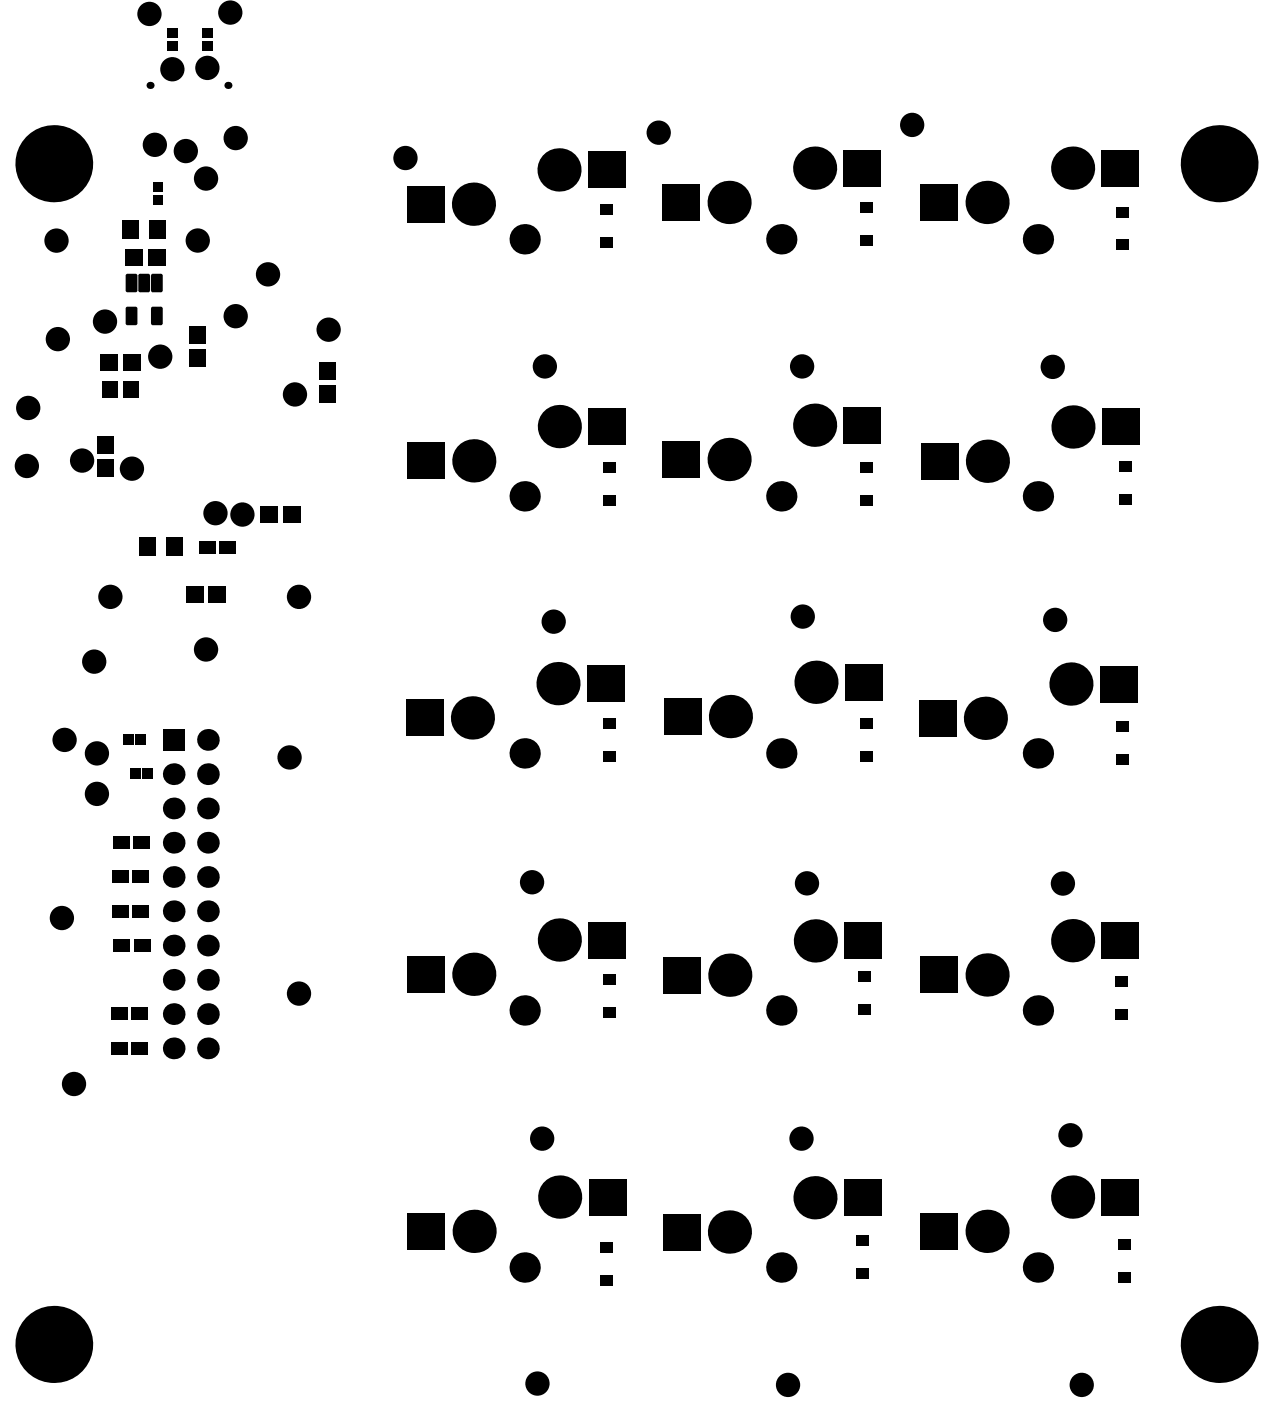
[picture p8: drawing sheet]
<svg xmlns="http://www.w3.org/2000/svg" width="315mm" height="345mm" viewBox="0 0 315 345" stroke-linecap="round" stroke-linejoin="round" font-family="sans-serif">
<g fill="#000">
<path d="M31.2 75.7l.3-.1v.5h-.5zM31 79.7h.5v.5zM31.2 67.6l.3-.1v.5h-.5zM31 71.6h.5v.5zM33.4 75.6l.5 .5h-.5zM33.4 79.7h.5l-.5 .5zM33.4 67.5l.5 .5h-.5zM33.4 71.6h.5l-.5 .5zM34.3 67.6l.3-.1v.5h-.5zM34.1 71.6h.5v.5zM36.5 67.5l.5 .5h-.5zM36.5 71.6h.5l-.5 .5z"/>
<path d="M37.5 67.6l.2-.1v.5h-.5zM37.2 71.6h.5v.5zM37.5 75.7l.2-.1v.5h-.5zM37.2 79.7h.5v.5zM39.7 67.5l.4 .5h-.4zM39.7 71.6h.4l-.4 .5zM39.7 75.6l.4 .5h-.4zM39.7 79.7h.4l-.4 .5z"/>
<circle cx="36.9" cy="3.4" r="3"/>
<circle cx="42.5" cy="17.1" r="3"/>
<circle cx="51.1" cy="16.7" r="3"/>
<circle cx="56.8" cy="3.1" r="3"/>
<circle cx="37" cy="21.1" r=".88"/>
<circle cx="38.2" cy="35.7" r="3"/>
<circle cx="45.8" cy="37.2" r="3"/>
<circle cx="56.2" cy="21.1" r=".88"/>
<circle cx="58.1" cy="34" r="3"/>
<circle cx="100" cy="39" r="3"/>
<circle cx="162.4" cy="32.7" r="3"/>
<circle cx="225" cy="30.8" r="3"/>
<circle cx="13.3" cy="40.4" r="9.5"/>
<circle cx="13.9" cy="59.3" r="3"/>
<circle cx="48.8" cy="59.3" r="3"/>
<circle cx="50.8" cy="44" r="3"/>
<circle cx="116.8" cy="50.3" r="5.3"/>
<circle cx="129.4" cy="59" r="3.7"/>
<circle cx="137.9" cy="41.9" r="5.3"/>
<circle cx="179.8" cy="49.9" r="5.3"/>
<circle cx="192.7" cy="59" r="3.7"/>
<circle cx="200.9" cy="41.5" r="5.3"/>
<circle cx="243.4" cy="49.9" r="5.3"/>
<circle cx="256" cy="59" r="3.7"/>
<circle cx="264.5" cy="41.5" r="5.3"/>
<circle cx="300.7" cy="40.4" r="9.5"/>
<circle cx="25.9" cy="79.3" r="3"/>
<circle cx="58.1" cy="77.9" r="3"/>
<circle cx="66.1" cy="67.6" r="3"/>
<circle cx="14.3" cy="83.6" r="3"/>
<circle cx="39.5" cy="87.9" r="3"/>
<circle cx="72.7" cy="97.2" r="3"/>
<circle cx="81" cy="81.3" r="3"/>
<circle cx="134.4" cy="90.3" r="3"/>
<circle cx="197.8" cy="90.3" r="3"/>
<circle cx="259.6" cy="90.4" r="3"/>
<circle cx="6.6" cy="114.9" r="3"/>
<circle cx="7" cy="100.6" r="3"/>
<circle cx="20.2" cy="113.5" r="3"/>
<circle cx="32.5" cy="115.5" r="3"/>
<circle cx="116.8" cy="113.6" r="5.3"/>
<circle cx="137.9" cy="105.2" r="5.3"/>
<circle cx="179.8" cy="113.3" r="5.3"/>
<circle cx="200.9" cy="104.8" r="5.3"/>
<circle cx="243.5" cy="113.7" r="5.3"/>
<circle cx="264.6" cy="105.3" r="5.3"/>
<circle cx="53.1" cy="126.5" r="3"/>
<circle cx="59.8" cy="126.8" r="3"/>
<circle cx="129.4" cy="122.4" r="3.7"/>
<circle cx="192.7" cy="122.4" r="3.7"/>
<circle cx="256" cy="122.4" r="3.7"/>
<circle cx="27.2" cy="147.1" r="3"/>
<circle cx="73.7" cy="147.1" r="3"/>
<circle cx="136.5" cy="153.3" r="3"/>
<circle cx="198" cy="152" r="3"/>
<circle cx="260.2" cy="152.8" r="3"/>
<circle cx="23.2" cy="163.1" r="3"/>
<circle cx="50.8" cy="160.1" r="3"/>
<circle cx="116.5" cy="177" r="5.3"/>
<circle cx="137.6" cy="168.5" r="5.3"/>
<circle cx="180.1" cy="176.6" r="5.3"/>
<circle cx="201.2" cy="168.2" r="5.3"/>
<circle cx="243" cy="177.1" r="5.3"/>
<circle cx="264.1" cy="168.6" r="5.3"/>
<circle cx="15.9" cy="182.4" r="3"/>
<circle cx="23.9" cy="185.7" r="3"/>
<circle cx="23.9" cy="195.7" r="3"/>
<circle cx="42.8" cy="190.8" r="2.68"/>
<circle cx="42.8" cy="199.3" r="2.68"/>
<circle cx="51.3" cy="182.4" r="2.68"/>
<circle cx="51.3" cy="199.3" r="2.68"/>
<circle cx="51.3" cy="190.8" r="2.68"/>
<circle cx="71.4" cy="186.7" r="3"/>
<circle cx="129.4" cy="185.7" r="3.7"/>
<circle cx="192.7" cy="185.7" r="3.7"/>
<circle cx="256" cy="185.7" r="3.7"/>
<circle cx="42.8" cy="216.2" r="2.68"/>
<circle cx="42.8" cy="207.7" r="2.68"/>
<circle cx="51.3" cy="216.2" r="2.68"/>
<circle cx="51.3" cy="207.7" r="2.68"/>
<circle cx="131.2" cy="217.5" r="3"/>
<circle cx="199" cy="217.8" r="3"/>
<circle cx="262.1" cy="217.8" r="3"/>
<circle cx="15.3" cy="226.3" r="3"/>
<circle cx="42.8" cy="224.6" r="2.68"/>
<circle cx="42.8" cy="233.1" r="2.68"/>
<circle cx="51.3" cy="224.6" r="2.68"/>
<circle cx="51.3" cy="233.1" r="2.68"/>
<circle cx="137.9" cy="231.7" r="5.3"/>
<circle cx="201.1" cy="231.9" r="5.3"/>
<circle cx="264.5" cy="231.9" r="5.3"/>
<circle cx="42.8" cy="250" r="2.68"/>
<circle cx="42.8" cy="241.5" r="2.68"/>
<circle cx="42.8" cy="258.4" r="2.68"/>
<circle cx="51.3" cy="258.4" r="2.68"/>
<circle cx="51.3" cy="250" r="2.68"/>
<circle cx="51.3" cy="241.5" r="2.68"/>
<circle cx="73.7" cy="244.9" r="3"/>
<circle cx="116.8" cy="240.2" r="5.3"/>
<circle cx="129.4" cy="249.1" r="3.7"/>
<circle cx="180" cy="240.4" r="5.3"/>
<circle cx="192.7" cy="249.1" r="3.7"/>
<circle cx="243.4" cy="240.3" r="5.3"/>
<circle cx="256" cy="249.1" r="3.7"/>
<circle cx="18.3" cy="267.2" r="3"/>
<circle cx="264" cy="279.9" r="3"/>
<circle cx="133.7" cy="280.7" r="3"/>
<circle cx="138" cy="295.1" r="5.3"/>
<circle cx="197.7" cy="280.7" r="3"/>
<circle cx="201" cy="295.3" r="5.3"/>
<circle cx="264.5" cy="295.1" r="5.3"/>
<circle cx="116.9" cy="303.5" r="5.3"/>
<circle cx="129.4" cy="312.5" r="3.7"/>
<circle cx="179.9" cy="303.7" r="5.3"/>
<circle cx="192.7" cy="312.5" r="3.7"/>
<circle cx="243.4" cy="303.5" r="5.3"/>
<circle cx="256" cy="312.5" r="3.7"/>
<circle cx="13.3" cy="331.4" r="9.5"/>
<circle cx="300.7" cy="331.4" r="9.5"/>
<circle cx="132.5" cy="341.1" r="3"/>
<circle cx="194.3" cy="341.4" r="3"/>
<circle cx="266.8" cy="341.4" r="3"/>
</g>
<g fill="#000">
<path d="M41.2 7.1h2.6v2.3h-2.6z" fill-rule="evenodd"/>
<path d="M41.2 10.1h2.6v2.3h-2.6z" fill-rule="evenodd"/>
<path d="M49.8 10.1h2.7v2.3h-2.7z" fill-rule="evenodd"/>
<path d="M49.8 7.1h2.7v2.3h-2.7z" fill-rule="evenodd"/>
<path d="M145.1 37.4h9.1v9h-9.1z" fill-rule="evenodd"/>
<path d="M208.1 37h9.2v9h-9.2z" fill-rule="evenodd"/>
<path d="M271.7 37h9.2v9h-9.2z" fill-rule="evenodd"/>
<path d="M30.2 54.3h4v4.6h-4z" fill-rule="evenodd"/>
<path d="M37.8 48.2h2.3v2.4h-2.3z" fill-rule="evenodd"/>
<path d="M37.8 44.9h2.3v2.3h-2.3z" fill-rule="evenodd"/>
<path d="M36.8 54.3h4v4.6h-4z" fill-rule="evenodd"/>
<path d="M100.4 45.8h9.1v9h-9.1z" fill-rule="evenodd"/>
<path d="M148.2 50.3h2.9v2.6h-2.9z" fill-rule="evenodd"/>
<path d="M163.4 45.4h9.2v9h-9.2z" fill-rule="evenodd"/>
<path d="M212.1 49.9h3v2.6h-3z" fill-rule="evenodd"/>
<path d="M227.1 45.4h9.1v9h-9.1z" fill-rule="evenodd"/>
<path d="M275.4 51h3v2.5h-3z" fill-rule="evenodd"/>
<path d="M30.8 61.6h4.3v4h-4.3z" fill-rule="evenodd"/>
<path d="M31.5 75.6h1.9l.5 .5v3.6l-.5 .5h-1.9l-.5-.5v-3.6z" fill-rule="evenodd"/>
<path d="M31.5 67.5h1.9l.5 .5v3.6l-.5 .5h-1.9l-.5-.5v-3.6z" fill-rule="evenodd"/>
<path d="M36.5 61.6h4.3v4h-4.3z" fill-rule="evenodd"/>
<path d="M34.6 67.5h1.9l.5 .5v3.6l-.5 .5h-1.9l-.5-.5v-3.6z" fill-rule="evenodd"/>
<path d="M37.7 67.5h2l.4 .5v3.6l-.4 .5h-2l-.5-.5v-3.6z" fill-rule="evenodd"/>
<path d="M37.7 75.6h2l.4 .5v3.6l-.4 .5h-2l-.5-.5v-3.6z" fill-rule="evenodd"/>
<path d="M148.2 58.4h2.9v2.6h-2.9z" fill-rule="evenodd"/>
<path d="M212.1 58h3v2.6h-3z" fill-rule="evenodd"/>
<path d="M275.4 59.1h3v2.6h-3z" fill-rule="evenodd"/>
<path d="M24.7 87.3h4.3v4h-4.3z" fill-rule="evenodd"/>
<path d="M25.2 93.9h3.8v4.1h-3.8z" fill-rule="evenodd"/>
<path d="M30.3 87.3h4.4v4h-4.4z" fill-rule="evenodd"/>
<path d="M30.4 93.9h3.9v4.1h-3.9z" fill-rule="evenodd"/>
<path d="M46.6 80.4h4v4.4h-4z" fill-rule="evenodd"/>
<path d="M46.6 86.1h4v4.3h-4z" fill-rule="evenodd"/>
<path d="M78.7 89.3h4v4.3h-4z" fill-rule="evenodd"/>
<path d="M78.7 94.9h4v4.3h-4z" fill-rule="evenodd"/>
<path d="M23.9 107.5h4v4.4h-4z" fill-rule="evenodd"/>
<path d="M23.9 113.2h4v4.3h-4z" fill-rule="evenodd"/>
<path d="M100.5 109.1h9.1v9h-9.1z" fill-rule="evenodd"/>
<path d="M145.2 100.7h9.1v9h-9.1z" fill-rule="evenodd"/>
<path d="M148.8 114h3v2.6h-3z" fill-rule="evenodd"/>
<path d="M163.4 108.8h9.2v9h-9.2z" fill-rule="evenodd"/>
<path d="M208.1 100.3h9.2v9h-9.2z" fill-rule="evenodd"/>
<path d="M212.1 114h3v2.6h-3z" fill-rule="evenodd"/>
<path d="M227.1 109.2h9.2v9h-9.2z" fill-rule="evenodd"/>
<path d="M271.8 100.8h9.2v9h-9.2z" fill-rule="evenodd"/>
<path d="M276.1 113.7h3v2.5h-3z" fill-rule="evenodd"/>
<path d="M34.3 132.5h4v4.7h-4z" fill-rule="evenodd"/>
<path d="M40.9 132.5h4v4.7h-4z" fill-rule="evenodd"/>
<path d="M49.2 133.3h4v3.1h-4z" fill-rule="evenodd"/>
<path d="M54.2 133.3h4v3.1h-4z" fill-rule="evenodd"/>
<path d="M64.1 124.8h4.3v4h-4.3z" fill-rule="evenodd"/>
<path d="M69.7 124.8h4.4v4h-4.4z" fill-rule="evenodd"/>
<path d="M148.8 122.1h3v2.6h-3z" fill-rule="evenodd"/>
<path d="M212.1 122.1h3v2.6h-3z" fill-rule="evenodd"/>
<path d="M276.1 121.8h3v2.6h-3z" fill-rule="evenodd"/>
<path d="M45.8 144.5h4.4v4h-4.4z" fill-rule="evenodd"/>
<path d="M51.5 144.5h4.3v4h-4.3z" fill-rule="evenodd"/>
<path d="M40.2 179.7h5.3v5.4h-5.3z" fill-rule="evenodd"/>
<path d="M100.1 172.5h9.2v9h-9.2z" fill-rule="evenodd"/>
<path d="M144.8 164h9.2v9h-9.2z" fill-rule="evenodd"/>
<path d="M148.8 177.1h3v2.5h-3z" fill-rule="evenodd"/>
<path d="M163.8 172.1h9.1v9h-9.1z" fill-rule="evenodd"/>
<path d="M208.5 163.7h9.1v9h-9.1z" fill-rule="evenodd"/>
<path d="M212.1 177.1h3v2.5h-3z" fill-rule="evenodd"/>
<path d="M226.6 172.6h9.2v9h-9.2z" fill-rule="evenodd"/>
<path d="M271.3 164.1h9.2v9h-9.2z" fill-rule="evenodd"/>
<path d="M30.5 181.1h2.5v2.6h-2.5z" fill-rule="evenodd"/>
<path d="M32.2 189.4h2.5v2.6h-2.5z" fill-rule="evenodd"/>
<path d="M33.4 181.1h2.5v2.6h-2.5z" fill-rule="evenodd"/>
<path d="M35 189.4h2.6v2.6h-2.6z" fill-rule="evenodd"/>
<path d="M148.8 185.2h3v2.5h-3z" fill-rule="evenodd"/>
<path d="M212.1 185.2h3v2.5h-3z" fill-rule="evenodd"/>
<path d="M275.4 185.9h3v2.5h-3z" fill-rule="evenodd"/>
<path d="M275.4 177.7h3v2.6h-3z" fill-rule="evenodd"/>
<path d="M27.7 214.4h4v3.2h-4z" fill-rule="evenodd"/>
<path d="M27.9 206.1h4v3.2h-4z" fill-rule="evenodd"/>
<path d="M32.7 214.4h4v3.2h-4z" fill-rule="evenodd"/>
<path d="M32.9 206.1h4v3.2h-4z" fill-rule="evenodd"/>
<path d="M27.7 223.1h4v3.1h-4z" fill-rule="evenodd"/>
<path d="M28.1 231.4h3.9v3.1h-3.9z" fill-rule="evenodd"/>
<path d="M32.7 223.1h4v3.1h-4z" fill-rule="evenodd"/>
<path d="M33 231.4h4v3.1h-4z" fill-rule="evenodd"/>
<path d="M100.5 235.7h9.1v9h-9.1z" fill-rule="evenodd"/>
<path d="M145.2 227.2h9.1v9h-9.1z" fill-rule="evenodd"/>
<path d="M163.6 235.9h9.2v9h-9.2z" fill-rule="evenodd"/>
<path d="M208.3 227.5h9.1v8.9h-9.1z" fill-rule="evenodd"/>
<path d="M227.1 235.8h9.1v9h-9.1z" fill-rule="evenodd"/>
<path d="M271.7 227.4h9.2v9h-9.2z" fill-rule="evenodd"/>
<path d="M27.4 248.3h4v3.2h-4z" fill-rule="evenodd"/>
<path d="M27.4 257h4v3.2h-4z" fill-rule="evenodd"/>
<path d="M32.4 248.3h4v3.2h-4z" fill-rule="evenodd"/>
<path d="M32.4 257h4v3.2h-4z" fill-rule="evenodd"/>
<path d="M148.8 248.2h3v2.6h-3z" fill-rule="evenodd"/>
<path d="M148.8 240.1h3v2.5h-3z" fill-rule="evenodd"/>
<path d="M211.8 247.6h3v2.5h-3z" fill-rule="evenodd"/>
<path d="M211.8 239.4h3v2.6h-3z" fill-rule="evenodd"/>
<path d="M275.1 240.8h3v2.5h-3z" fill-rule="evenodd"/>
<path d="M275.1 248.9h3v2.5h-3z" fill-rule="evenodd"/>
<path d="M100.6 299.1h9.1v8.9h-9.1z" fill-rule="evenodd"/>
<path d="M145.2 290.6h9.2v9h-9.2z" fill-rule="evenodd"/>
<path d="M163.5 299.2h9.2v9h-9.2z" fill-rule="evenodd"/>
<path d="M208.2 290.8h9.2v9h-9.2z" fill-rule="evenodd"/>
<path d="M227.1 299.1h9.1v8.9h-9.1z" fill-rule="evenodd"/>
<path d="M271.7 290.6h9.2v9h-9.2z" fill-rule="evenodd"/>
<path d="M148 314.3h3v2.6h-3z" fill-rule="evenodd"/>
<path d="M148 306.2h3v2.6h-3z" fill-rule="evenodd"/>
<path d="M211.2 304.6h3v2.5h-3z" fill-rule="evenodd"/>
<path d="M211.2 312.7h3v2.5h-3z" fill-rule="evenodd"/>
<path d="M275.8 313.7h2.9v2.5h-2.9z" fill-rule="evenodd"/>
<path d="M275.8 305.6h2.9v2.5h-2.9z" fill-rule="evenodd"/>
</g>
</svg>
